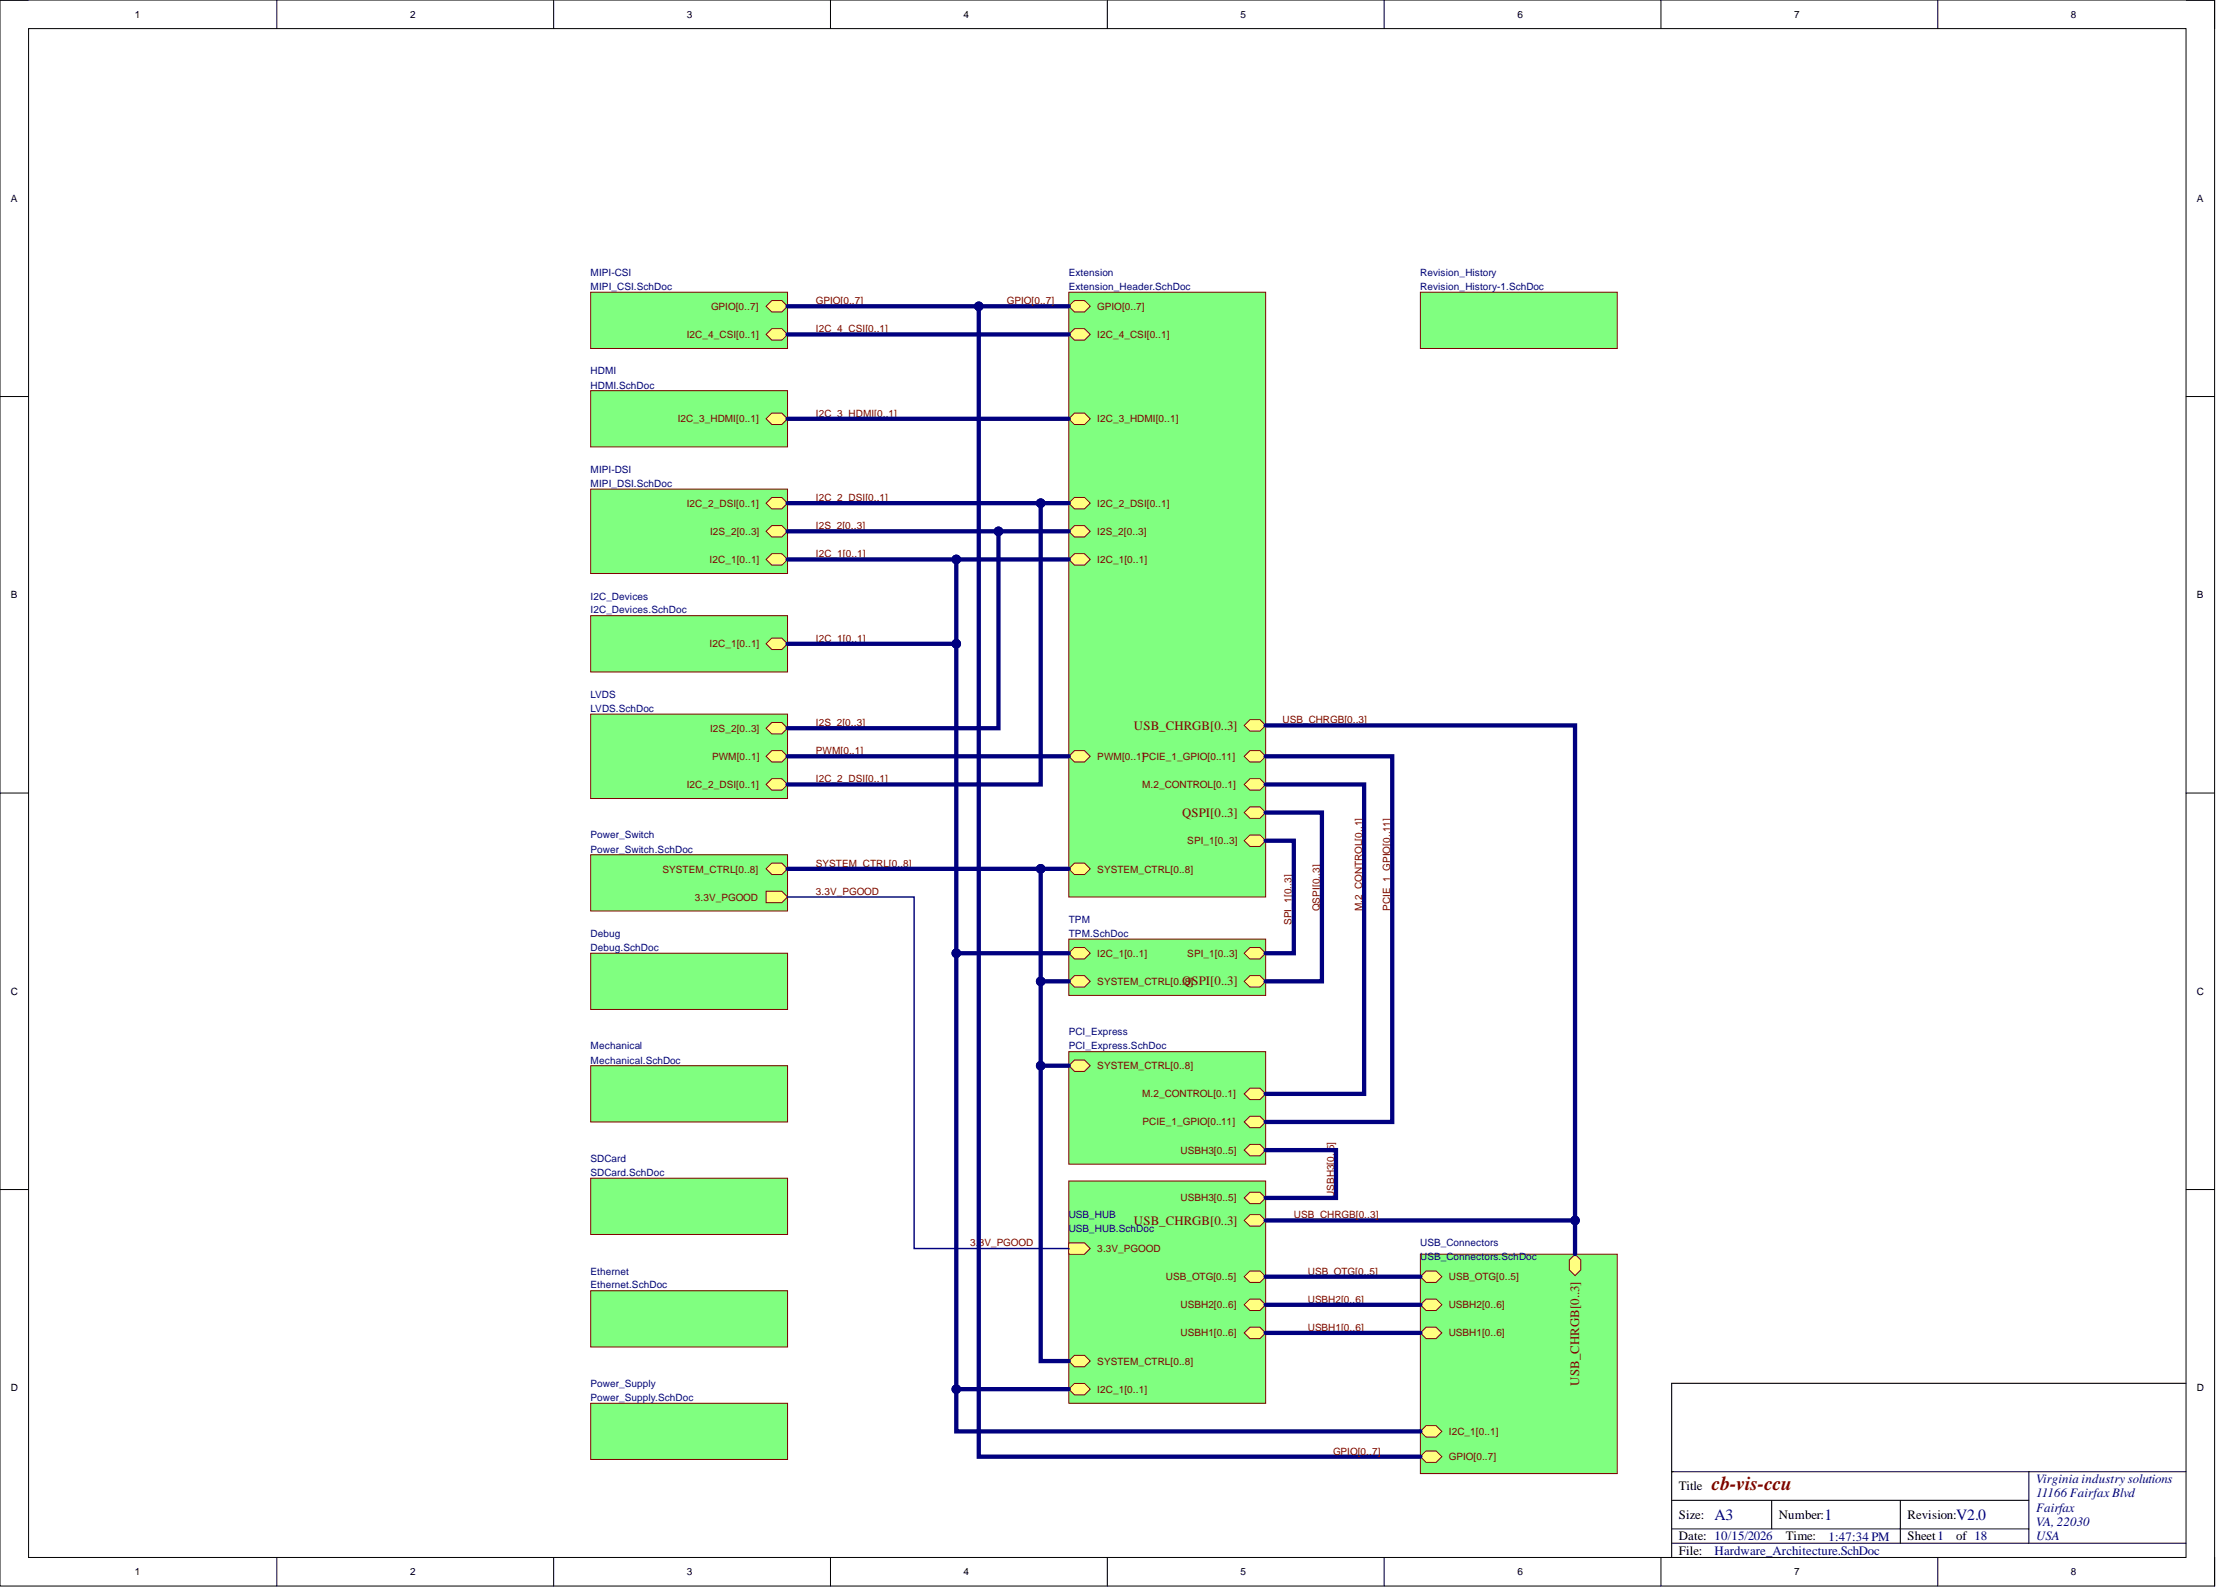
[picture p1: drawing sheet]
<svg xmlns="http://www.w3.org/2000/svg" width="393mm" height="282mm" viewBox="0 0 393 282" stroke-linecap="round" stroke-linejoin="round" font-family="sans-serif">
<defs><g id="words">
<text font-size="3.5" fill="#800000" x="303.6" y="264.4">cb-vis-ccu</text>
<g font-size="2.8" fill="#000080">
<text x="304.1" y="269.6">A3</text>
<text x="323.6" y="269.6">1</text>
<text x="346.9" y="269.6">V2.0</text>
</g>
<g font-size="2.3" fill="#800000">
<text x="201.1" y="129.4">USB_CHRGB[0..3]</text>
<text x="209.6" y="144.9">QSPI[0..3]</text>
<text x="209.6" y="174.8">QSPI[0..3]</text>
<text x="201.1" y="217.2">USB_CHRGB[0..3]</text>
<text x="280.1" y="245.8" transform="rotate(-90 280.1 245.8)">USB_CHRGB[0..3]</text>
</g>
<g font-size="2.3" fill="#000080">
<text x="361.1" y="263.1">Virginia industrysolutions</text>
<text x="361.1" y="265.6">11166 FairfaxBlvd</text>
<text x="361.1" y="268.2">Fairfax</text>
<text x="304.1" y="275.8">Hardware_Architecture.SchDoc</text>
<text x="324.2" y="273.4">1:47:34 PM</text>
<text x="361.1" y="270.7">VA, 22030</text>
<text x="361.1" y="273.2">USA</text>
</g>
<g font-size="2.3">
<text x="297.7" y="264.4">Title</text>
<text x="297.7" y="269.4">Size:</text>
<text x="315.5" y="269.4">Number:</text>
<text x="338.3" y="269.4">Revision:</text>
<text x="297.7" y="273.2">Date: 10/15/2026</text>
<text x="297.7" y="275.8">File:</text>
<text x="316.7" y="273.2">Time:</text>
<text x="338.3" y="273.2">Sheet1</text>
<text x="346.9" y="273.2">of 18</text>
</g>
<g font-size="1.8">
<text x="23.9" y="3.1">1</text>
<text x="72.7" y="3.1">2</text>
<text x="121.8" y="3.1">3</text>
<text x="170.9" y="3.1">4</text>
<text x="220" y="3.1">5</text>
<text x="269.1" y="3.1">6</text>
<text x="318.2" y="3.1">7</text>
<text x="367.2" y="3.1">8</text>
<text x="1.9" y="35.8">A</text>
<text x="389.6" y="35.8">A</text>
<text x="1.9" y="106.1">B</text>
<text x="389.6" y="106.1">B</text>
<text x="1.9" y="176.5">C</text>
<text x="389.6" y="176.5">C</text>
<text x="1.9" y="246.8">D</text>
<text x="389.6" y="246.8">D</text>
<text x="23.9" y="279.4">1</text>
<text x="72.7" y="279.4">2</text>
<text x="121.8" y="279.4">3</text>
<text x="170.9" y="279.4">4</text>
<text x="220" y="279.4">5</text>
<text x="269.1" y="279.4">6</text>
<text x="318.2" y="279.4">7</text>
<text x="367.2" y="279.4">8</text>
</g>
<g font-size="1.8" fill="#000080">
<text x="104.7" y="48.9">MIPI-CSI</text>
<text x="104.7" y="51.5">MIPI_CSI.SchDoc</text>
<text x="189.5" y="48.9">Extension</text>
<text x="189.5" y="51.5">Extension_Header.SchDoc</text>
<text x="251.9" y="48.9">Revision_History</text>
<text x="251.9" y="51.5">Revision_History-1.SchDoc</text>
<text x="104.7" y="66.4">HDMI</text>
<text x="104.7" y="68.9">HDMI.SchDoc</text>
<text x="104.7" y="83.9">MIPI-DSI</text>
<text x="104.7" y="86.4">MIPI_DSI.SchDoc</text>
<text x="104.7" y="106.4">I2C_Devices</text>
<text x="104.7" y="108.8">I2C_Devices.SchDoc</text>
<text x="104.7" y="123.8">LVDS</text>
<text x="104.7" y="126.3">LVDS.SchDoc</text>
<text x="104.7" y="148.7">Power_Switch</text>
<text x="104.7" y="151.2">Power_Switch.SchDoc</text>
<text x="104.7" y="166.2">Debug</text>
<text x="189.5" y="163.7">TPM</text>
<text x="189.5" y="166.2">TPM.SchDoc</text>
<text x="104.7" y="168.7">Debug.SchDoc</text>
<text x="189.5" y="183.7">PCI_Express</text>
<text x="104.7" y="186.1">Mechanical</text>
<text x="104.7" y="188.7">Mechanical.SchDoc</text>
<text x="189.5" y="186.1">PCI_Express.SchDoc</text>
<text x="104.7" y="206.2">SDCard</text>
<text x="104.7" y="208.6">SDCard.SchDoc</text>
<text x="189.5" y="216.1">USB_HUB</text>
<text x="189.5" y="218.6">USB_HUB.SchDoc</text>
<text x="251.9" y="221.1">USB_Connectors</text>
<text x="104.7" y="226.1">Ethernet</text>
<text x="251.9" y="223.6">USB_Connectors.SchDoc</text>
<text x="104.7" y="228.5">Ethernet.SchDoc</text>
<text x="104.7" y="246">Power_Supply</text>
<text x="104.7" y="248.6">Power_Supply.SchDoc</text>
</g>
<g font-size="1.8" fill="#800000">
<text x="144.7" y="53.9">GPIO[0..7]</text>
<text x="178.6" y="53.9">GPIO[0..7]</text>
<text x="121.8" y="59.9">I2C_4_CSI[0..1]</text>
<text x="126.1" y="54.9">GPIO[0..7]</text>
<text x="144.7" y="58.9">I2C_4_CSI[0..1]</text>
<text x="194.6" y="59.9">I2C_4_CSI[0..1]</text>
<text x="194.6" y="54.9">GPIO[0..7]</text>
<text x="120.2" y="74.9">I2C_3_HDMI[0..1]</text>
<text x="144.7" y="73.9">I2C_3_HDMI[0..1]</text>
<text x="194.6" y="74.9">I2C_3_HDMI[0..1]</text>
<text x="121.8" y="89.9">I2C_2_DSI[0..1]</text>
<text x="144.7" y="88.9">I2C_2_DSI[0..1]</text>
<text x="194.6" y="89.9">I2C_2_DSI[0..1]</text>
<text x="125.9" y="94.9">I2S_2[0..3]</text>
<text x="144.7" y="93.9">I2S_2[0..3]</text>
<text x="194.6" y="94.9">I2S_2[0..3]</text>
<text x="125.8" y="99.9">I2C_1[0..1]</text>
<text x="144.7" y="98.9">I2C_1[0..1]</text>
<text x="194.6" y="99.9">I2C_1[0..1]</text>
<text x="144.7" y="113.8">I2C_1[0..1]</text>
<text x="125.8" y="114.8">I2C_1[0..1]</text>
<text x="125.9" y="129.8">I2S_2[0..3]</text>
<text x="144.7" y="128.8">I2S_2[0..3]</text>
<text x="227.5" y="128.3">USB_CHRGB[0..3]</text>
<text x="126.3" y="134.8">PWM[0..1]</text>
<text x="144.7" y="133.7">PWM[0..1]</text>
<text x="194.6" y="134.8">PWM[0..1]PCIE_1_GPIO[0..11]</text>
<text x="121.8" y="139.7">I2C_2_DSI[0..1]</text>
<text x="144.7" y="138.7">I2C_2_DSI[0..1]</text>
<text x="202.5" y="139.7">M.2_CONTROL[0..1]</text>
<text x="210.6" y="149.7">SPI_1[0..3]</text>
<text x="117.5" y="154.8">SYSTEM_CTRL[0..8]</text>
<text x="144.7" y="153.8">SYSTEM_CTRL[0..8]</text>
<text x="194.6" y="154.8">SYSTEM_CTRL[0..8]</text>
<text x="123.2" y="159.8">3.3V_PGOOD</text>
<text x="144.7" y="158.8">3.3V_PGOOD</text>
<text x="234" y="161.6" transform="rotate(-90 234 161.6)">QSPI[0..3]</text>
<text x="241.6" y="161.6" transform="rotate(-90 241.6 161.6)">M.2_CONTROL[0..1]</text>
<text x="246.5" y="161.6" transform="rotate(-90 246.5 161.6)">PCIE_1_GPIO[0..11]</text>
<text x="229.1" y="164.1" transform="rotate(-90 229.1 164.1)">SPI_1[0..3]</text>
<text x="194.6" y="169.7">I2C_1[0..1]</text>
<text x="210.6" y="169.7">SPI_1[0..3]</text>
<text x="194.6" y="174.7">SYSTEM_CTRL[0..8]</text>
<text x="194.6" y="189.7">SYSTEM_CTRL[0..8]</text>
<text x="202.5" y="194.7">M.2_CONTROL[0..1]</text>
<text x="202.6" y="199.6">PCIE_1_GPIO[0..11]</text>
<text x="209.4" y="204.6">USBH3[0..5]</text>
<text x="209.4" y="213.1">USBH3[0..5]</text>
<text x="236.6" y="212.5" transform="rotate(-90 236.6 212.5)">USBH3[0..5]</text>
<text x="172" y="221.1">3.3V_PGOOD</text>
<text x="229.5" y="216.1">USB_CHRGB[0..3]</text>
<text x="194.6" y="222.1">3.3V_PGOOD</text>
<text x="206.8" y="227.1">USB_OTG[0..5]</text>
<text x="231.9" y="226.1">USB_OTG[0..5]</text>
<text x="256.9" y="227.1">USB_OTG[0..5]</text>
<text x="209.4" y="232.1">USBH2[0..6]</text>
<text x="231.9" y="231.1">USBH2[0..6]</text>
<text x="256.9" y="232.1">USBH2[0..6]</text>
<text x="209.4" y="237.1">USBH1[0..6]</text>
<text x="231.9" y="236.1">USBH1[0..6]</text>
<text x="256.9" y="237.1">USBH1[0..6]</text>
<text x="194.6" y="242.1">SYSTEM_CTRL[0..8]</text>
<text x="194.6" y="247">I2C_1[0..1]</text>
<text x="256.9" y="254.6">I2C_1[0..1]</text>
<text x="236.4" y="258">GPIO[0..7]</text>
<text x="256.9" y="259">GPIO[0..7]</text>
</g>
</g></defs>
<g fill="none" stroke="#000" stroke-width=".18">
<path d="M0 0h392.7v281.3h-392.7zM0 0h5.1M5.1 5.1h382.6v271.2h-382.6zM49.1 0v5.1M98.2 0v5.1M147.3 0v5.1M196.4 0v5.1M245.5 0v5.1M294.6 0v5.1M343.7 0v5.1M387.7 0h5v5.1M0 70.3h5.1"/>
<path d="M387.7 70.3h5M0 140.7h5.1M387.7 140.7h5M0 211h5.1M387.7 211h5M387.7 245.4h-91.2v30.9M49.1 276.3v5M98.2 276.3v5M147.3 276.3v5M196.4 276.3v5M245.5 276.3v5M294.6 276.3v5"/>
<path d="M296.5 261.1h.1M296.5 261.1h91.2M296.5 266.1h63.3M296.5 273.7h91.2M296.5 271.2h63.3M314.2 266.1v5.1M337 266.1v7.6M343.7 276.3v5M359.8 261.1v12.6M392.7 276.3v5"/>
</g>
<path d="M104.8 189h34.9v10h-34.9z" fill-rule="evenodd" fill="#80ff80"/>
<path d="M104.8 189h34.9v10h-34.9z" fill="none" stroke="#800000" stroke-width=".18"/>
<path d="M251.9 51.8h34.9v10h-34.9z" fill-rule="evenodd" fill="#80ff80"/>
<path d="M251.9 51.8h34.9v10h-34.9z" fill="none" stroke="#800000" stroke-width=".18"/>
<path d="M104.7 151.6h35v10h-35z" fill-rule="evenodd" fill="#80ff80"/>
<path d="M104.7 151.6h35v10h-35z" fill="none" stroke="#800000" stroke-width=".18"/>
<path d="M136.9 153.1h1.7l1.1 1-1.1 1h-1.7l-1-1z" fill-rule="evenodd" fill="#ffff80"/>
<path d="M136.9 153.1h1.7l1.1 1-1.1 1h-1.7l-1-1z" fill="none" stroke="#800000" stroke-width=".18"/>
<path d="M135.9 158.1h2.7l1.1 1-1.1 1h-2.7z" fill-rule="evenodd" fill="#ffff80"/>
<path d="M135.9 158.1h2.7l1.1 1-1.1 1h-2.7z" fill="none" stroke="#800000" stroke-width=".18"/>
<path d="M104.8 209h34.9v10h-34.9z" fill-rule="evenodd" fill="#80ff80"/>
<path d="M104.8 209h34.9v10h-34.9z" fill="none" stroke="#800000" stroke-width=".18"/>
<path d="M104.8 229h34.9v9.9h-34.9z" fill-rule="evenodd" fill="#80ff80"/>
<path d="M104.8 229h34.9v9.9h-34.9z" fill="none" stroke="#800000" stroke-width=".18"/>
<path d="M104.7 86.8h35v14.9h-35z" fill-rule="evenodd" fill="#80ff80"/>
<path d="M104.7 86.8h35v14.9h-35z" fill="none" stroke="#800000" stroke-width=".18"/>
<path d="M136.9 93.2h1.7l1.1 1-1.1 1.1h-1.7l-1-1.1z" fill-rule="evenodd" fill="#ffff80"/>
<path d="M136.9 93.2h1.7l1.1 1-1.1 1.1h-1.7l-1-1.1z" fill="none" stroke="#800000" stroke-width=".18"/>
<path d="M136.9 98.2h1.7l1.1 1-1.1 1h-1.7l-1-1z" fill-rule="evenodd" fill="#ffff80"/>
<path d="M136.9 98.2h1.7l1.1 1-1.1 1h-1.7l-1-1z" fill="none" stroke="#800000" stroke-width=".18"/>
<path d="M136.9 88.2h1.7l1.1 1.1-1.1 1h-1.7l-1-1z" fill-rule="evenodd" fill="#ffff80"/>
<path d="M136.9 88.2h1.7l1.1 1.1-1.1 1h-1.7l-1-1z" fill="none" stroke="#800000" stroke-width=".18"/>
<path d="M104.7 51.8h35v10h-35z" fill-rule="evenodd" fill="#80ff80"/>
<path d="M104.7 51.8h35v10h-35z" fill="none" stroke="#800000" stroke-width=".18"/>
<path d="M136.9 53.3h1.7l1.1 1-1.1 1h-1.7l-1-1z" fill-rule="evenodd" fill="#ffff80"/>
<path d="M136.9 53.3h1.7l1.1 1-1.1 1h-1.7l-1-1z" fill="none" stroke="#800000" stroke-width=".18"/>
<path d="M136.9 58.3h1.7l1.1 1-1.1 1h-1.7l-1-1z" fill-rule="evenodd" fill="#ffff80"/>
<path d="M136.9 58.3h1.7l1.1 1-1.1 1h-1.7l-1-1z" fill="none" stroke="#800000" stroke-width=".18"/>
<path d="M104.7 109.2h35v10h-35z" fill-rule="evenodd" fill="#80ff80"/>
<path d="M104.7 109.2h35v10h-35z" fill="none" stroke="#800000" stroke-width=".18"/>
<path d="M136.9 113.2h1.7l1.1 1-1.1 1h-1.7l-1-1z" fill-rule="evenodd" fill="#ffff80"/>
<path d="M136.9 113.2h1.7l1.1 1-1.1 1h-1.7l-1-1z" fill="none" stroke="#800000" stroke-width=".18"/>
<path d="M189.5 51.8h35v107.3h-35z" fill-rule="evenodd" fill="#80ff80"/>
<path d="M189.5 51.8h35v107.3h-35z" fill="none" stroke="#800000" stroke-width=".18"/>
<path d="M190.6 58.3h1.7l1 1-1 1h-1.7l-1.1-1z" fill-rule="evenodd" fill="#ffff80"/>
<path d="M190.6 58.3h1.7l1 1-1 1h-1.7l-1.1-1z" fill="none" stroke="#800000" stroke-width=".18"/>
<path d="M190.6 53.3h1.7l1 1-1 1h-1.7l-1.1-1z" fill-rule="evenodd" fill="#ffff80"/>
<path d="M190.6 53.3h1.7l1 1-1 1h-1.7l-1.1-1z" fill="none" stroke="#800000" stroke-width=".18"/>
<path d="M190.6 133.1h1.7l1 1.1-1 1h-1.7l-1.1-1z" fill-rule="evenodd" fill="#ffff80"/>
<path d="M190.6 133.1h1.7l1 1.1-1 1h-1.7l-1.1-1z" fill="none" stroke="#800000" stroke-width=".18"/>
<path d="M190.6 98.2h1.7l1 1-1 1h-1.7l-1.1-1z" fill-rule="evenodd" fill="#ffff80"/>
<path d="M190.6 98.2h1.7l1 1-1 1h-1.7l-1.1-1z" fill="none" stroke="#800000" stroke-width=".18"/>
<path d="M190.6 153.1h1.7l1 1-1 1h-1.7l-1.1-1z" fill-rule="evenodd" fill="#ffff80"/>
<path d="M190.6 153.1h1.7l1 1-1 1h-1.7l-1.1-1z" fill="none" stroke="#800000" stroke-width=".18"/>
<path d="M190.6 73.3h1.7l1 1-1 1h-1.7l-1.1-1z" fill-rule="evenodd" fill="#ffff80"/>
<path d="M190.6 73.3h1.7l1 1-1 1h-1.7l-1.1-1z" fill="none" stroke="#800000" stroke-width=".18"/>
<path d="M190.6 88.2h1.7l1 1.1-1 1h-1.7l-1.1-1z" fill-rule="evenodd" fill="#ffff80"/>
<path d="M190.6 88.2h1.7l1 1.1-1 1h-1.7l-1.1-1z" fill="none" stroke="#800000" stroke-width=".18"/>
<path d="M221.7 133.1h1.7l1.1 1.1-1.1 1h-1.7l-1-1z" fill-rule="evenodd" fill="#ffff80"/>
<path d="M221.7 133.1h1.7l1.1 1.1-1.1 1h-1.7l-1-1z" fill="none" stroke="#800000" stroke-width=".18"/>
<path d="M190.6 93.2h1.7l1 1.1-1 1h-1.7l-1.1-1z" fill-rule="evenodd" fill="#ffff80"/>
<path d="M190.6 93.2h1.7l1 1.1-1 1h-1.7l-1.1-1z" fill="none" stroke="#800000" stroke-width=".18"/>
<path d="M221.7 148.1h1.7l1.1 1-1.1 1h-1.7l-1-1z" fill-rule="evenodd" fill="#ffff80"/>
<path d="M221.7 148.1h1.7l1.1 1-1.1 1h-1.7l-1-1z" fill="none" stroke="#800000" stroke-width=".18"/>
<path d="M221.7 138.1h1.7l1.1 1.1-1.1 1h-1.7l-1-1z" fill-rule="evenodd" fill="#ffff80"/>
<path d="M221.7 138.1h1.7l1.1 1.1-1.1 1h-1.7l-1-1z" fill="none" stroke="#800000" stroke-width=".18"/>
<path d="M221.7 143.1h1.7l1.1 1-1.1 1.1h-1.7l-1-1.1z" fill-rule="evenodd" fill="#ffff80"/>
<path d="M221.7 143.1h1.7l1.1 1-1.1 1.1h-1.7l-1-1.1z" fill="none" stroke="#800000" stroke-width=".18"/>
<path d="M221.7 127.7h1.7l1.1 1-1.1 1h-1.7l-1-1z" fill-rule="evenodd" fill="#ffff80"/>
<path d="M221.7 127.7h1.7l1.1 1-1.1 1h-1.7l-1-1z" fill="none" stroke="#800000" stroke-width=".18"/>
<path d="M104.7 126.7h35v14.9h-35z" fill-rule="evenodd" fill="#80ff80"/>
<path d="M104.7 126.7h35v14.9h-35z" fill="none" stroke="#800000" stroke-width=".18"/>
<path d="M136.9 138.1h1.7l1.1 1-1.1 1.1h-1.7l-1-1.1z" fill-rule="evenodd" fill="#ffff80"/>
<path d="M136.9 138.1h1.7l1.1 1-1.1 1.1h-1.7l-1-1.1z" fill="none" stroke="#800000" stroke-width=".18"/>
<path d="M136.9 133.1h1.7l1.1 1.1-1.1 1h-1.7l-1-1z" fill-rule="evenodd" fill="#ffff80"/>
<path d="M136.9 133.1h1.7l1.1 1.1-1.1 1h-1.7l-1-1z" fill="none" stroke="#800000" stroke-width=".18"/>
<path d="M136.9 128.2h1.7l1.1 1-1.1 1h-1.7l-1-1z" fill-rule="evenodd" fill="#ffff80"/>
<path d="M136.9 128.2h1.7l1.1 1-1.1 1h-1.7l-1-1z" fill="none" stroke="#800000" stroke-width=".18"/>
<path d="M104.7 69.3h35v10h-35z" fill-rule="evenodd" fill="#80ff80"/>
<path d="M104.7 69.3h35v10h-35z" fill="none" stroke="#800000" stroke-width=".18"/>
<path d="M136.9 73.3h1.7l1.1 1-1.1 1h-1.7l-1-1z" fill-rule="evenodd" fill="#ffff80"/>
<path d="M136.9 73.3h1.7l1.1 1-1.1 1h-1.7l-1-1z" fill="none" stroke="#800000" stroke-width=".18"/>
<path d="M189.5 209.5h35v39.4h-35z" fill-rule="evenodd" fill="#80ff80"/>
<path d="M189.5 209.5h35v39.4h-35z" fill="none" stroke="#800000" stroke-width=".18"/>
<path d="M221.7 225.5h1.7l1.1 1-1.1 1h-1.7l-1-1z" fill-rule="evenodd" fill="#ffff80"/>
<path d="M221.7 225.5h1.7l1.1 1-1.1 1h-1.7l-1-1z" fill="none" stroke="#800000" stroke-width=".18"/>
<path d="M190.6 240.4h1.7l1 1-1 1.1h-1.7l-1.1-1.1z" fill-rule="evenodd" fill="#ffff80"/>
<path d="M190.6 240.4h1.7l1 1-1 1.1h-1.7l-1.1-1.1z" fill="none" stroke="#800000" stroke-width=".18"/>
<path d="M190.6 245.4h1.7l1 1-1 1h-1.7l-1.1-1z" fill-rule="evenodd" fill="#ffff80"/>
<path d="M190.6 245.4h1.7l1 1-1 1h-1.7l-1.1-1z" fill="none" stroke="#800000" stroke-width=".18"/>
<path d="M221.7 235.4h1.7l1.1 1-1.1 1.1h-1.7l-1-1.1z" fill-rule="evenodd" fill="#ffff80"/>
<path d="M221.7 235.4h1.7l1.1 1-1.1 1.1h-1.7l-1-1.1z" fill="none" stroke="#800000" stroke-width=".18"/>
<path d="M221.7 211.5h1.7l1.1 1-1.1 1h-1.7l-1-1z" fill-rule="evenodd" fill="#ffff80"/>
<path d="M221.7 211.5h1.7l1.1 1-1.1 1h-1.7l-1-1z" fill="none" stroke="#800000" stroke-width=".18"/>
<path d="M221.7 230.4h1.7l1.1 1.1-1.1 1h-1.7l-1-1z" fill-rule="evenodd" fill="#ffff80"/>
<path d="M221.7 230.4h1.7l1.1 1.1-1.1 1h-1.7l-1-1z" fill="none" stroke="#800000" stroke-width=".18"/>
<path d="M189.5 220.5h2.8l1 1-1 1h-2.8z" fill-rule="evenodd" fill="#ffff80"/>
<path d="M189.5 220.5h2.8l1 1-1 1h-2.8z" fill="none" stroke="#800000" stroke-width=".18"/>
<path d="M221.7 215.5h1.7l1.1 1-1.1 1h-1.7l-1-1z" fill-rule="evenodd" fill="#ffff80"/>
<path d="M221.7 215.5h1.7l1.1 1-1.1 1h-1.7l-1-1z" fill="none" stroke="#800000" stroke-width=".18"/>
<path d="M251.9 222.5h34.9v38.9h-34.9z" fill-rule="evenodd" fill="#80ff80"/>
<path d="M251.9 222.5h34.9v38.9h-34.9z" fill="none" stroke="#800000" stroke-width=".18"/>
<path d="M252.9 225.5h1.8l1 1-1 1h-1.8l-1-1z" fill-rule="evenodd" fill="#ffff80"/>
<path d="M252.9 225.5h1.8l1 1-1 1h-1.8l-1-1z" fill="none" stroke="#800000" stroke-width=".18"/>
<path d="M252.9 235.4h1.8l1 1-1 1.1h-1.8l-1-1.1z" fill-rule="evenodd" fill="#ffff80"/>
<path d="M252.9 235.4h1.8l1 1-1 1.1h-1.8l-1-1.1z" fill="none" stroke="#800000" stroke-width=".18"/>
<path d="M252.9 230.4h1.8l1 1.1-1 1h-1.8l-1-1z" fill-rule="evenodd" fill="#ffff80"/>
<path d="M252.9 230.4h1.8l1 1.1-1 1h-1.8l-1-1z" fill="none" stroke="#800000" stroke-width=".18"/>
<path d="M252.9 252.9h1.8l1 1-1 1h-1.8l-1-1z" fill-rule="evenodd" fill="#ffff80"/>
<path d="M252.9 252.9h1.8l1 1-1 1h-1.8l-1-1z" fill="none" stroke="#800000" stroke-width=".18"/>
<path d="M252.9 257.4h1.8l1 1-1 1h-1.8l-1-1z" fill-rule="evenodd" fill="#ffff80"/>
<path d="M252.9 257.4h1.8l1 1-1 1h-1.8l-1-1z" fill="none" stroke="#800000" stroke-width=".18"/>
<path d="M279.3 222.5l1 1v1.8l-1 1-1-1v-1.8z" fill-rule="evenodd" fill="#ffff80"/>
<path d="M279.3 222.5l1 1v1.8l-1 1-1-1v-1.8z" fill="none" stroke="#800000" stroke-width=".18"/>
<path d="M104.8 169.1h34.9v10h-34.9z" fill-rule="evenodd" fill="#80ff80"/>
<path d="M104.8 169.1h34.9v10h-34.9z" fill="none" stroke="#800000" stroke-width=".18"/>
<path d="M189.5 186.6h35v19.9h-35z" fill-rule="evenodd" fill="#80ff80"/>
<path d="M189.5 186.6h35v19.9h-35z" fill="none" stroke="#800000" stroke-width=".18"/>
<path d="M221.7 203h1.7l1.1 1-1.1 1h-1.7l-1-1z" fill-rule="evenodd" fill="#ffff80"/>
<path d="M221.7 203h1.7l1.1 1-1.1 1h-1.7l-1-1z" fill="none" stroke="#800000" stroke-width=".18"/>
<path d="M190.6 188h1.7l1 1-1 1.1h-1.7l-1.1-1.1z" fill-rule="evenodd" fill="#ffff80"/>
<path d="M190.6 188h1.7l1 1-1 1.1h-1.7l-1.1-1.1z" fill="none" stroke="#800000" stroke-width=".18"/>
<path d="M221.7 198h1.7l1.1 1-1.1 1h-1.7l-1-1z" fill-rule="evenodd" fill="#ffff80"/>
<path d="M221.7 198h1.7l1.1 1-1.1 1h-1.7l-1-1z" fill="none" stroke="#800000" stroke-width=".18"/>
<path d="M221.7 193h1.7l1.1 1-1.1 1.1h-1.7l-1-1.1z" fill-rule="evenodd" fill="#ffff80"/>
<path d="M221.7 193h1.7l1.1 1-1.1 1.1h-1.7l-1-1.1z" fill="none" stroke="#800000" stroke-width=".18"/>
<path d="M104.8 248.9h34.9v10h-34.9z" fill-rule="evenodd" fill="#80ff80"/>
<path d="M104.8 248.9h34.9v10h-34.9z" fill="none" stroke="#800000" stroke-width=".18"/>
<path d="M189.5 166.6h35v10h-35z" fill-rule="evenodd" fill="#80ff80"/>
<path d="M189.5 166.6h35v10h-35z" fill="none" stroke="#800000" stroke-width=".18"/>
<path d="M221.7 168.1h1.7l1.1 1-1.1 1h-1.7l-1-1z" fill-rule="evenodd" fill="#ffff80"/>
<path d="M221.7 168.1h1.7l1.1 1-1.1 1h-1.7l-1-1z" fill="none" stroke="#800000" stroke-width=".18"/>
<path d="M190.6 173.1h1.7l1 1-1 1h-1.7l-1.1-1z" fill-rule="evenodd" fill="#ffff80"/>
<path d="M190.6 173.1h1.7l1 1-1 1h-1.7l-1.1-1z" fill="none" stroke="#800000" stroke-width=".18"/>
<path d="M190.6 168.1h1.7l1 1-1 1h-1.7l-1.1-1z" fill-rule="evenodd" fill="#ffff80"/>
<path d="M190.6 168.1h1.7l1 1-1 1h-1.7l-1.1-1z" fill="none" stroke="#800000" stroke-width=".18"/>
<path d="M221.7 173.1h1.7l1.1 1-1.1 1h-1.7l-1-1z" fill-rule="evenodd" fill="#ffff80"/>
<path d="M221.7 173.1h1.7l1.1 1-1.1 1h-1.7l-1-1z" fill="none" stroke="#800000" stroke-width=".18"/>
<path d="M139.7 159.1h22.4v62.4h27.4" fill="none" stroke="#000080" stroke-width=".25"/>
<path d="M139.7 59.3h49.8M139.7 154.1h49.8" fill="none" stroke="#000080" stroke-width=".76"/>
<circle cx="184.6" cy="154.1" r=".76" fill="#000080"/>
<circle cx="184.6" cy="154.1" r=".76" fill="none" stroke="#000080" stroke-width=".18"/>
<path d="M139.7 54.3h49.8M139.7 134.2h49.8" fill="none" stroke="#000080" stroke-width=".76"/>
<circle cx="173.6" cy="54.3" r=".76" fill="#000080"/>
<circle cx="173.6" cy="54.3" r=".76" fill="none" stroke="#000080" stroke-width=".18"/>
<path d="M139.7 74.3h49.8M184.6 189h4.9M224.5 204h12.4v8.5h-12.4M224.5 226.5h27.4M224.5 231.5h27.4M224.5 236.4h27.4" fill="none" stroke="#000080" stroke-width=".76"/>
<circle cx="184.6" cy="189" r=".76" fill="#000080"/>
<circle cx="184.6" cy="189" r=".76" fill="none" stroke="#000080" stroke-width=".18"/>
<path d="M169.6 246.4v7.5h82.3" fill="none" stroke="#000080" stroke-width=".76"/>
<circle cx="169.6" cy="246.4" r=".76" fill="#000080"/>
<circle cx="169.6" cy="246.4" r=".76" fill="none" stroke="#000080" stroke-width=".18"/>
<path d="M177.1 94.3h12.4" fill="none" stroke="#000080" stroke-width=".76"/>
<circle cx="177.1" cy="94.3" r=".76" fill="#000080"/>
<circle cx="177.1" cy="94.3" r=".76" fill="none" stroke="#000080" stroke-width=".18"/>
<path d="M139.7 89.3h49.8" fill="none" stroke="#000080" stroke-width=".76"/>
<circle cx="184.6" cy="89.3" r=".76" fill="#000080"/>
<circle cx="184.6" cy="89.3" r=".76" fill="none" stroke="#000080" stroke-width=".18"/>
<path d="M184.6 154.1v87.3h4.9" fill="none" stroke="#000080" stroke-width=".76"/>
<circle cx="184.6" cy="154.1" r=".76" fill="#000080"/>
<circle cx="184.6" cy="154.1" r=".76" fill="none" stroke="#000080" stroke-width=".18"/>
<circle cx="184.6" cy="174.1" r=".76" fill="#000080"/>
<circle cx="184.6" cy="174.1" r=".76" fill="none" stroke="#000080" stroke-width=".18"/>
<circle cx="184.6" cy="189" r=".76" fill="#000080"/>
<circle cx="184.6" cy="189" r=".76" fill="none" stroke="#000080" stroke-width=".18"/>
<path d="M139.7 94.3h37.4v34.9h-37.4" fill="none" stroke="#000080" stroke-width=".76"/>
<circle cx="177.1" cy="94.3" r=".76" fill="#000080"/>
<circle cx="177.1" cy="94.3" r=".76" fill="none" stroke="#000080" stroke-width=".18"/>
<path d="M139.7 114.2h29.9" fill="none" stroke="#000080" stroke-width=".76"/>
<circle cx="169.6" cy="114.2" r=".76" fill="#000080"/>
<circle cx="169.6" cy="114.2" r=".76" fill="none" stroke="#000080" stroke-width=".18"/>
<path d="M139.7 99.2h29.9v147.2h19.9" fill="none" stroke="#000080" stroke-width=".76"/>
<circle cx="169.6" cy="99.2" r=".76" fill="#000080"/>
<circle cx="169.6" cy="99.2" r=".76" fill="none" stroke="#000080" stroke-width=".18"/>
<circle cx="169.6" cy="114.2" r=".76" fill="#000080"/>
<circle cx="169.6" cy="114.2" r=".76" fill="none" stroke="#000080" stroke-width=".18"/>
<circle cx="169.6" cy="169.1" r=".76" fill="#000080"/>
<circle cx="169.6" cy="169.1" r=".76" fill="none" stroke="#000080" stroke-width=".18"/>
<circle cx="169.6" cy="246.4" r=".76" fill="#000080"/>
<circle cx="169.6" cy="246.4" r=".76" fill="none" stroke="#000080" stroke-width=".18"/>
<path d="M169.6 99.2h19.9" fill="none" stroke="#000080" stroke-width=".76"/>
<circle cx="169.6" cy="99.2" r=".76" fill="#000080"/>
<circle cx="169.6" cy="99.2" r=".76" fill="none" stroke="#000080" stroke-width=".18"/>
<path d="M184.6 89.3v49.9h-44.9" fill="none" stroke="#000080" stroke-width=".76"/>
<circle cx="184.6" cy="89.3" r=".76" fill="#000080"/>
<circle cx="184.6" cy="89.3" r=".76" fill="none" stroke="#000080" stroke-width=".18"/>
<path d="M184.6 174.1h4.9" fill="none" stroke="#000080" stroke-width=".76"/>
<circle cx="184.6" cy="174.1" r=".76" fill="#000080"/>
<circle cx="184.6" cy="174.1" r=".76" fill="none" stroke="#000080" stroke-width=".18"/>
<path d="M224.5 149.1h5v20h-5M169.6 169.1h19.9" fill="none" stroke="#000080" stroke-width=".76"/>
<circle cx="169.6" cy="169.1" r=".76" fill="#000080"/>
<circle cx="169.6" cy="169.1" r=".76" fill="none" stroke="#000080" stroke-width=".18"/>
<path d="M173.6 54.3v204.1h78.3M224.5 134.2h22.4v64.8h-22.4M224.5 139.2h17.4v54.8h-17.4M224.5 144.1h9.9v30h-9.9" fill="none" stroke="#000080" stroke-width=".76"/>
<circle cx="173.6" cy="54.3" r=".76" fill="#000080"/>
<circle cx="173.6" cy="54.3" r=".76" fill="none" stroke="#000080" stroke-width=".18"/>
<path d="M224.5 128.7h54.8v93.8" fill="none" stroke="#000080" stroke-width=".76"/>
<circle cx="279.3" cy="216.5" r=".76" fill="#000080"/>
<circle cx="279.3" cy="216.5" r=".76" fill="none" stroke="#000080" stroke-width=".18"/>
<path d="M224.5 216.5h54.8" fill="none" stroke="#000080" stroke-width=".76"/>
<circle cx="279.3" cy="216.5" r=".76" fill="#000080"/>
<circle cx="279.3" cy="216.5" r=".76" fill="none" stroke="#000080" stroke-width=".18"/>
<use href="#words"/>
</svg>
